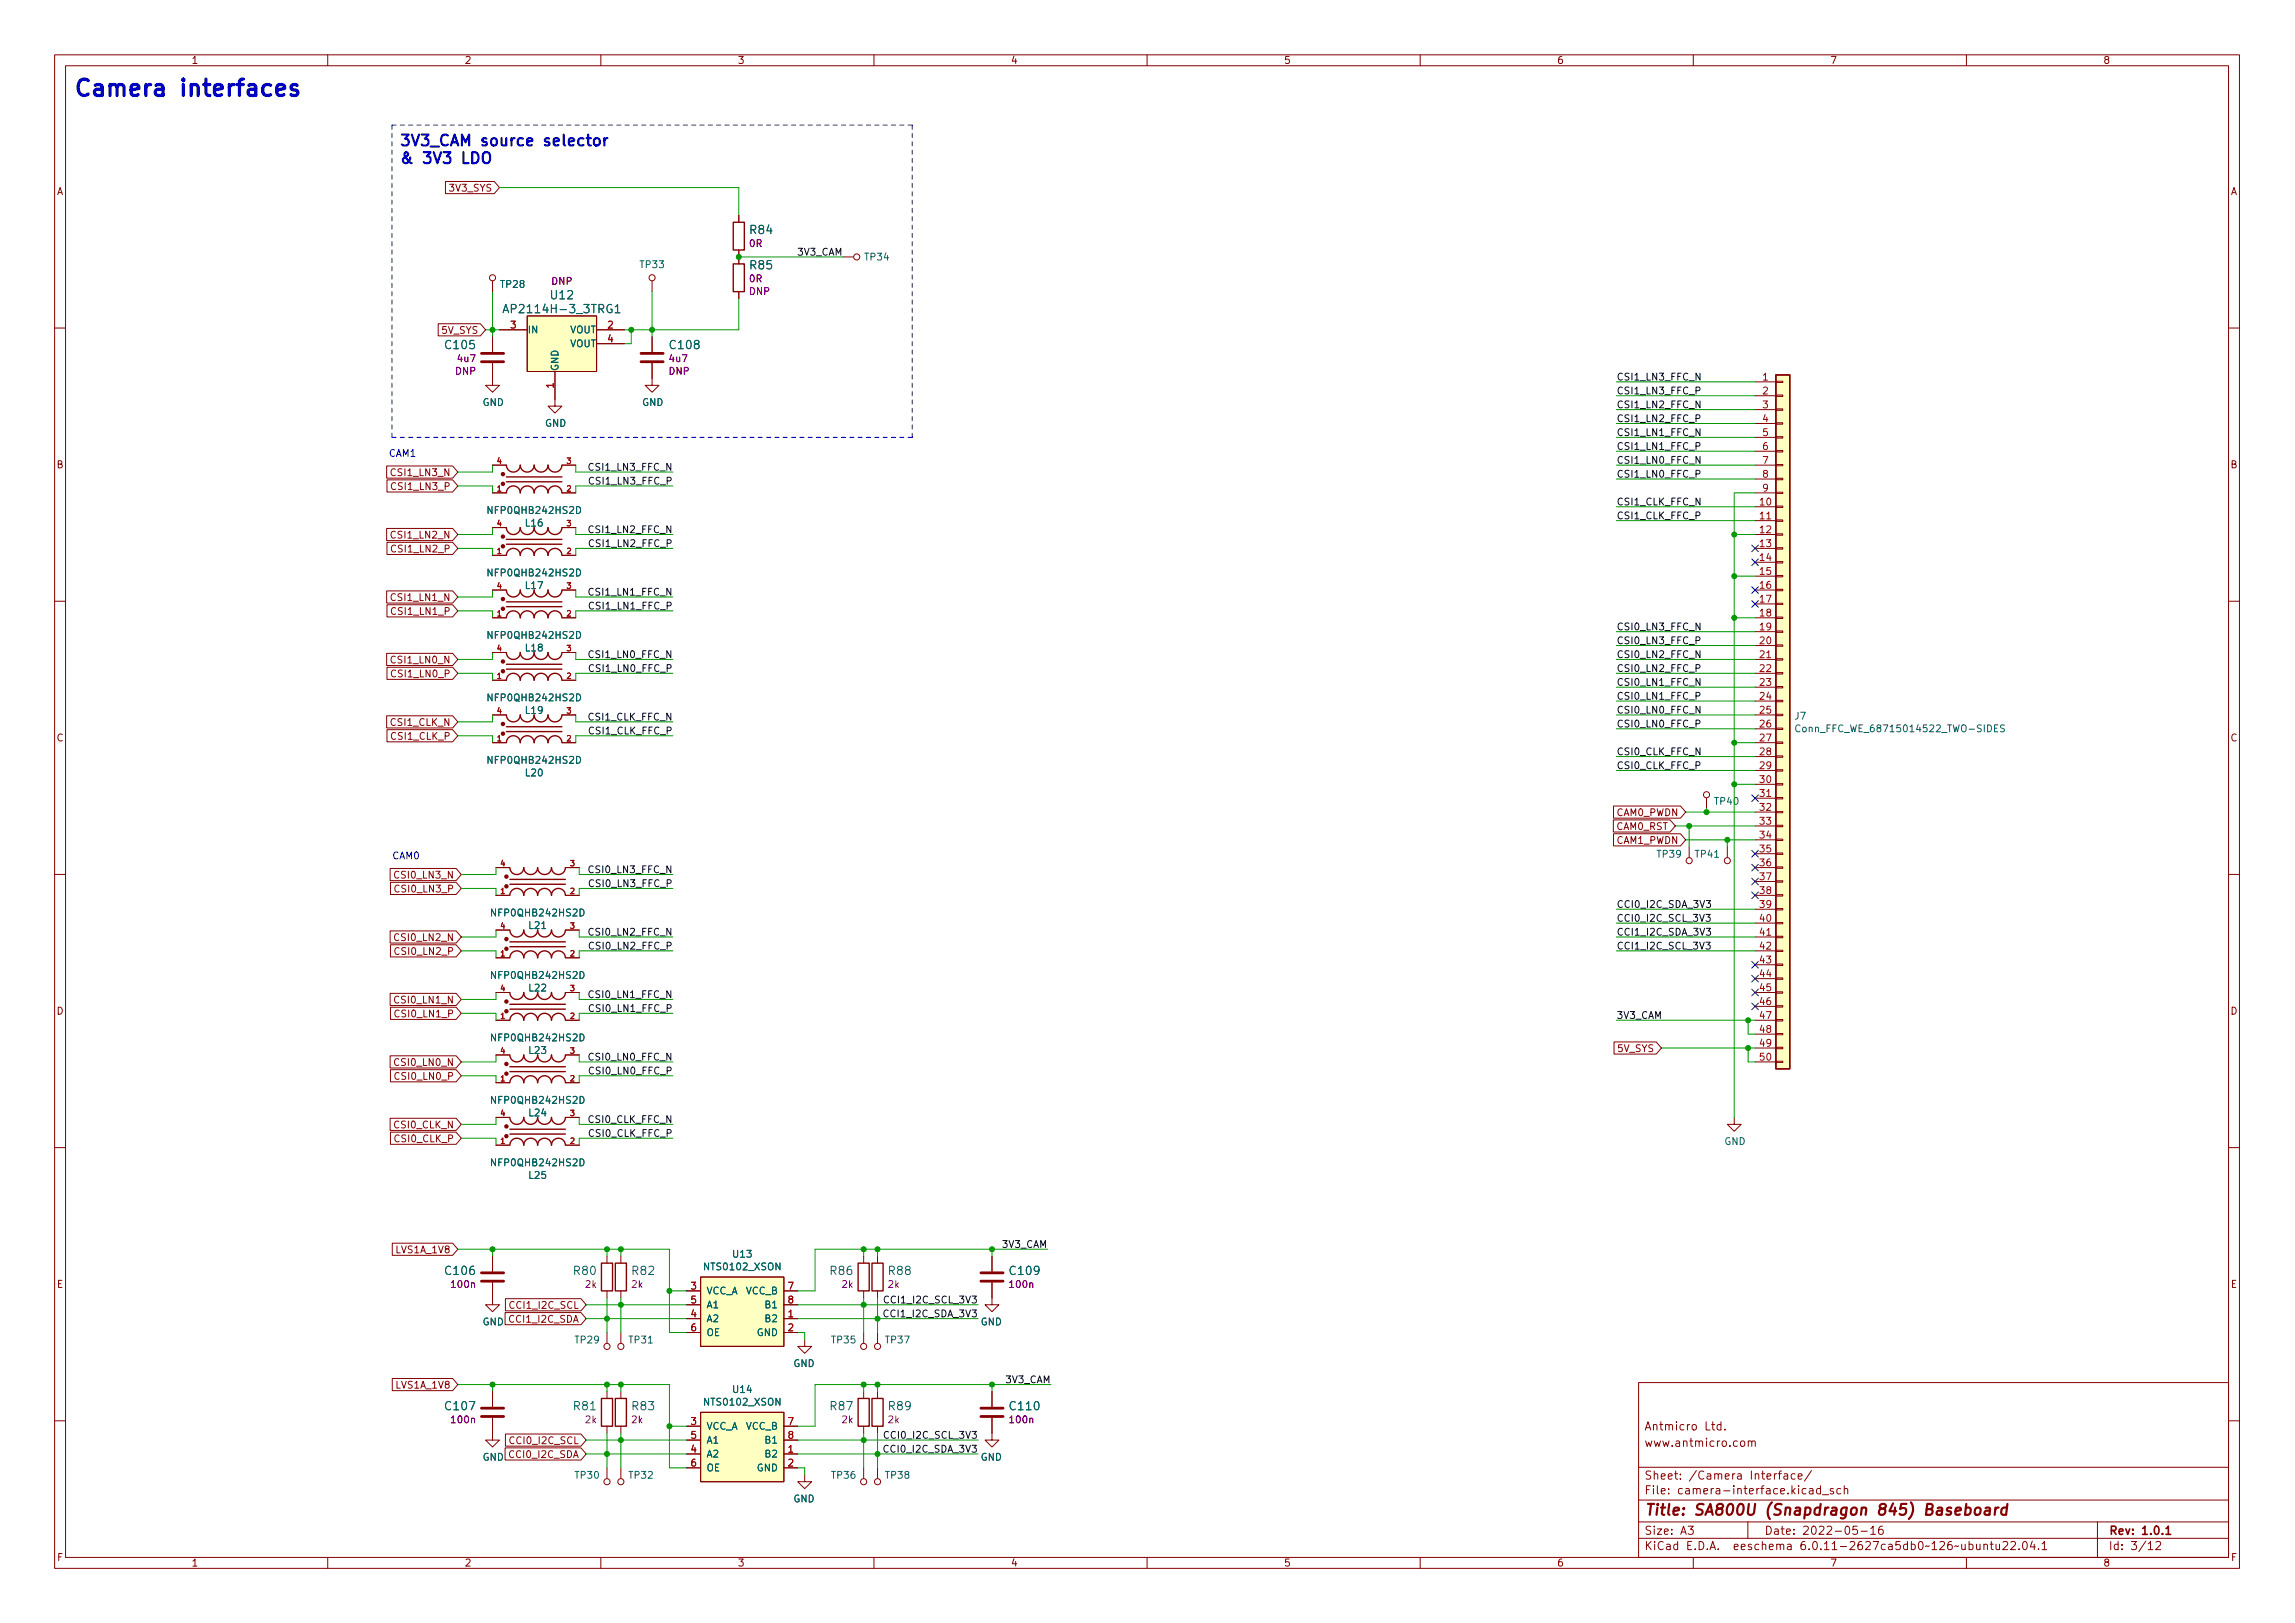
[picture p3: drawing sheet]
<svg xmlns="http://www.w3.org/2000/svg" width="420mm" height="297mm" viewBox="0 0 420 297" stroke-linecap="round" stroke-linejoin="round" font-family="sans-serif">
<defs><g id="words">
<g font-size="4.2" fill="#0000c2">
<text x="13.3" y="17.6">Camera</text>
<text x="33.1" y="17.6">interfaces</text>
</g>
<g font-size="2.8" fill="#0000c2">
<text x="73" y="26.7">3V3_CAM</text>
<text x="73" y="30">&amp;</text>
<text x="77.4" y="30">3V3</text>
<text x="84.9" y="30">LDO</text>
<text x="88" y="26.7">source</text>
<text x="99.9" y="26.7">selector</text>
</g>
<g font-size="2.8" fill="#840000">
<text x="301" y="277.9">Title:</text>
<text x="310.2" y="277.9">SA800U</text>
<text x="323.6" y="277.9">(Snapdragon</text>
<text x="344.5" y="277.9">845)</text>
<text x="353.4" y="277.9">Baseboard</text>
</g>
<g font-size="2.1" fill="#006464">
<text x="137.1" y="43.3">R84</text>
<text x="137.1" y="49.8">R85</text>
<text x="91.9" y="57.8">AP2114H-3_3TRG1</text>
<text x="100.5" y="55.2">U12</text>
<text x="81.2" y="64.4">C105</text>
<text x="122.3" y="64.4">C108</text>
<text x="81.2" y="233.8">C106</text>
<text x="104.8" y="233.8">R80</text>
<text x="115.5" y="233.8">R82</text>
<text x="151.7" y="233.8">R86</text>
<text x="162.4" y="233.8">R88</text>
<text x="184.6" y="233.8">C109</text>
<text x="81.2" y="258.6">C107</text>
<text x="104.8" y="258.6">R81</text>
<text x="115.5" y="258.6">R83</text>
<text x="151.7" y="258.6">R87</text>
<text x="162.4" y="258.6">R89</text>
<text x="184.6" y="258.6">C110</text>
</g>
<g font-size="2.1" fill="#840000">
<text x="301" y="262.2">Antmicro</text>
<text x="312.1" y="262.2">Ltd.</text>
<text x="301" y="265.2">www.antmicro.com</text>
<text x="301" y="273.9">File:</text>
<text x="301" y="271.2">Sheet:</text>
<text x="307.4" y="273.9">camera-interface.kicad_sch</text>
<text x="309.2" y="271.2">/Camera</text>
<text x="320.5" y="271.2">Interface/</text>
<text x="301" y="281.3">Size:</text>
<text x="307.6" y="281.3">A3</text>
<text x="323" y="281.3">Date:</text>
<text x="330" y="281.3">2022-05-16</text>
<text x="386" y="281.3">Rev:</text>
<text x="392.1" y="281.3">1.0.1</text>
<text x="301" y="284.1">KiCad</text>
<text x="308.7" y="284.1">E.D.A.</text>
<text x="317.6" y="284.1">eeschema</text>
<text x="330" y="284.1">6.0.11-2627ca5db0~126~ubuntu22.04.1</text>
<text x="386" y="284.1">Id:</text>
<text x="390.1" y="284.1">3/12</text>
</g>
<g font-size="1.8" fill="#840000">
<text x="35" y="12.1">1</text>
<text x="85" y="12.1">2</text>
<text x="135" y="12.1">3</text>
<text x="185" y="12.1">4</text>
<text x="235" y="12.1">5</text>
<text x="285" y="12.1">6</text>
<text x="335" y="12.1">7</text>
<text x="385" y="12.1">8</text>
<text x="82" y="35.4">3V3_SYS</text>
<text x="10.4" y="36.1">A</text>
<text x="408.4" y="36.1">A</text>
<text x="80.7" y="61.5">5V_SYS</text>
<text x="10.3" y="86.1">B</text>
<text x="71.3" y="87.5">CSI1_LN3_N</text>
<text x="408.3" y="86.1">B</text>
<text x="71.3" y="90">CSI1_LN3_P</text>
<text x="71.3" y="98.9">CSI1_LN2_N</text>
<text x="71.3" y="101.5">CSI1_LN2_P</text>
<text x="71.3" y="110.4">CSI1_LN1_N</text>
<text x="71.3" y="112.9">CSI1_LN1_P</text>
<text x="71.3" y="121.8">CSI1_LN0_N</text>
<text x="71.3" y="124.3">CSI1_LN0_P</text>
<text x="10.3" y="136.1">C</text>
<text x="71.3" y="133.2">CSI1_CLK_N</text>
<text x="71.3" y="135.8">CSI1_CLK_P</text>
<text x="408.3" y="136.1">C</text>
<text x="295.9" y="149.7">CAM0_PWDN</text>
<text x="295.8" y="152.3">CAM0_RST</text>
<text x="295.9" y="154.8">CAM1_PWDN</text>
<text x="71.9" y="161.2">CSI0_LN3_N</text>
<text x="72" y="163.7">CSI0_LN3_P</text>
<text x="71.9" y="172.6">CSI0_LN2_N</text>
<text x="72" y="175.1">CSI0_LN2_P</text>
<text x="71.9" y="184">CSI0_LN1_N</text>
<text x="10.3" y="186.1">D</text>
<text x="72" y="186.6">CSI0_LN1_P</text>
<text x="408.3" y="186.1">D</text>
<text x="71.9" y="195.5">CSI0_LN0_N</text>
<text x="72" y="198">CSI0_LN0_P</text>
<text x="296" y="192.9">5V_SYS</text>
<text x="71.9" y="206.9">CSI0_CLK_N</text>
<text x="72" y="209.4">CSI0_CLK_P</text>
<text x="72.3" y="229.7">LVS1A_1V8</text>
<text x="10.3" y="236.1">E</text>
<text x="93" y="239.9">CCI1_I2C_SCL</text>
<text x="408.3" y="236.1">E</text>
<text x="93" y="242.4">CCI1_I2C_SDA</text>
<text x="72.3" y="254.5">LVS1A_1V8</text>
<text x="93" y="267.2">CCI0_I2C_SDA</text>
<text x="93" y="264.7">CCI0_I2C_SCL</text>
<text x="10.4" y="286.1">F</text>
<text x="35" y="287.1">1</text>
<text x="85" y="287.1">2</text>
<text x="135" y="287.1">3</text>
<text x="185" y="287.1">4</text>
<text x="235" y="287.1">5</text>
<text x="285" y="287.1">6</text>
<text x="335" y="287.1">7</text>
<text x="385" y="287.1">8</text>
<text x="408.4" y="286.1">F</text>
</g>
<g font-size="1.8" fill="#840084">
<text x="137" y="45.6">0R</text>
<text x="100.9" y="52.5">DNP</text>
<text x="137" y="52">0R</text>
<text x="137" y="54.3">DNP</text>
<text x="83.2" y="69">DNP</text>
<text x="83.5" y="66.6">4u7</text>
<text x="122.3" y="66.6">4u7</text>
<text x="122.3" y="69">DNP</text>
<text x="82.3" y="236.1">100n</text>
<text x="107" y="236.1">2k</text>
<text x="115.4" y="236.1">2k</text>
<text x="153.9" y="236.1">2k</text>
<text x="162.4" y="236.1">2k</text>
<text x="184.5" y="236.1">100n</text>
<text x="82.3" y="260.8">100n</text>
<text x="107" y="260.9">2k</text>
<text x="115.4" y="260.9">2k</text>
<text x="153.9" y="260.9">2k</text>
<text x="162.4" y="260.9">2k</text>
<text x="184.5" y="260.8">100n</text>
</g>
<g font-size="1.8" fill="#0f0f0f">
<text x="145.9" y="46.8">3V3_CAM</text>
<text x="295.9" y="69.6">CSI1_LN3_FFC_N</text>
<text x="295.9" y="74.7">CSI1_LN2_FFC_N</text>
<text x="295.9" y="77.2">CSI1_LN2_FFC_P</text>
<text x="295.9" y="72.2">CSI1_LN3_FFC_P</text>
<text x="295.9" y="79.8">CSI1_LN1_FFC_N</text>
<text x="295.9" y="82.3">CSI1_LN1_FFC_P</text>
<text x="107.5" y="86.1">CSI1_LN3_FFC_N</text>
<text x="107.6" y="88.7">CSI1_LN3_FFC_P</text>
<text x="295.9" y="87.4">CSI1_LN0_FFC_P</text>
<text x="295.9" y="84.9">CSI1_LN0_FFC_N</text>
<text x="295.9" y="92.5">CSI1_CLK_FFC_N</text>
<text x="295.9" y="95">CSI1_CLK_FFC_P</text>
<text x="107.5" y="97.6">CSI1_LN2_FFC_N</text>
<text x="107.6" y="100.1">CSI1_LN2_FFC_P</text>
<text x="107.5" y="109">CSI1_LN1_FFC_N</text>
<text x="107.6" y="111.5">CSI1_LN1_FFC_P</text>
<text x="295.9" y="115.3">CSI0_LN3_FFC_N</text>
<text x="295.9" y="117.9">CSI0_LN3_FFC_P</text>
<text x="107.5" y="120.4">CSI1_LN0_FFC_N</text>
<text x="107.6" y="123">CSI1_LN0_FFC_P</text>
<text x="295.9" y="120.4">CSI0_LN2_FFC_N</text>
<text x="295.9" y="123">CSI0_LN2_FFC_P</text>
<text x="295.9" y="125.5">CSI0_LN1_FFC_N</text>
<text x="107.5" y="131.9">CSI1_CLK_FFC_N</text>
<text x="295.9" y="130.6">CSI0_LN0_FFC_N</text>
<text x="295.9" y="128">CSI0_LN1_FFC_P</text>
<text x="107.6" y="134.4">CSI1_CLK_FFC_P</text>
<text x="295.9" y="133.1">CSI0_LN0_FFC_P</text>
<text x="295.9" y="138.2">CSI0_CLK_FFC_N</text>
<text x="295.9" y="140.7">CSI0_CLK_FFC_P</text>
<text x="107.5" y="159.8">CSI0_LN3_FFC_N</text>
<text x="107.6" y="162.3">CSI0_LN3_FFC_P</text>
<text x="295.9" y="166.1">CCI0_I2C_SDA_3V3</text>
<text x="107.5" y="171.2">CSI0_LN2_FFC_N</text>
<text x="107.6" y="173.8">CSI0_LN2_FFC_P</text>
<text x="295.9" y="171.2">CCI1_I2C_SDA_3V3</text>
<text x="295.9" y="168.7">CCI0_I2C_SCL_3V3</text>
<text x="295.9" y="173.8">CCI1_I2C_SCL_3V3</text>
<text x="107.5" y="182.7">CSI0_LN1_FFC_N</text>
<text x="107.6" y="185.2">CSI0_LN1_FFC_P</text>
<text x="295.9" y="186.5">3V3_CAM</text>
<text x="107.5" y="194.1">CSI0_LN0_FFC_N</text>
<text x="107.6" y="196.6">CSI0_LN0_FFC_P</text>
<text x="107.5" y="205.5">CSI0_CLK_FFC_N</text>
<text x="107.6" y="208.1">CSI0_CLK_FFC_P</text>
<text x="183.3" y="228.4">3V3_CAM</text>
<text x="161.6" y="238.5">CCI1_I2C_SCL_3V3</text>
<text x="161.5" y="241.1">CCI1_I2C_SDA_3V3</text>
<text x="184" y="253.1">3V3_CAM</text>
<text x="161.6" y="263.3">CCI0_I2C_SCL_3V3</text>
<text x="161.5" y="265.8">CCI0_I2C_SDA_3V3</text>
</g>
<g font-size="1.8" fill="#006464">
<text x="91.4" y="53.1">TP28</text>
<text x="117" y="49.4">TP33</text>
<text x="158.1" y="48">TP34</text>
<text x="96.5" y="61.4">IN</text>
<text x="104.3" y="61.4">VOUT</text>
<text x="104.3" y="63.9">VOUT</text>
<text x="102.6" y="68" transform="rotate(-90 102.6 68)">GND</text>
<text x="88.3" y="74.7">GND</text>
<text x="117.5" y="74.7">GND</text>
<text x="99.7" y="78.5">GND</text>
<text x="89" y="94.4">NFP0QHB242HS2D</text>
<text x="96" y="96.7">L16</text>
<text x="89" y="105.9">NFP0QHB242HS2D</text>
<text x="96" y="108.2">L17</text>
<text x="89" y="117.3">NFP0QHB242HS2D</text>
<text x="96" y="119.6">L18</text>
<text x="89" y="128.7">NFP0QHB242HS2D</text>
<text x="96" y="131">L19</text>
<text x="328.4" y="132.1">J7</text>
<text x="328.4" y="134.4">Conn_FFC_WE_68715014522_TWO-SIDES</text>
<text x="89" y="140.1">NFP0QHB242HS2D</text>
<text x="96" y="142.5">L20</text>
<text x="313.7" y="147.7">TP40</text>
<text x="303.2" y="157.3">TP39</text>
<text x="310.1" y="157.3">TP41</text>
<text x="89.6" y="168.1">NFP0QHB242HS2D</text>
<text x="96.6" y="170.4">L21</text>
<text x="89.6" y="179.5">NFP0QHB242HS2D</text>
<text x="96.6" y="181.8">L22</text>
<text x="89.6" y="190.9">NFP0QHB242HS2D</text>
<text x="96.6" y="193.3">L23</text>
<text x="89.6" y="202.4">NFP0QHB242HS2D</text>
<text x="96.6" y="204.7">L24</text>
<text x="315.6" y="209.9">GND</text>
<text x="89.6" y="213.8">NFP0QHB242HS2D</text>
<text x="96.6" y="216.1">L25</text>
<text x="128.6" y="232.9">NTS0102_XSON</text>
<text x="133.9" y="230.5">U13</text>
<text x="129.3" y="237.3">VCC_A</text>
<text x="129.3" y="239.8">A1</text>
<text x="136.5" y="237.3">VCC_B</text>
<text x="139.9" y="239.8">B1</text>
<text x="88.3" y="242.9">GND</text>
<text x="129.3" y="242.4">A2</text>
<text x="129.3" y="244.9">OE</text>
<text x="138.5" y="244.9">GND</text>
<text x="139.9" y="242.4">B2</text>
<text x="179.5" y="242.9">GND</text>
<text x="105.1" y="246.2">TP29</text>
<text x="114.9" y="246.2">TP31</text>
<text x="145.2" y="250.6">GND</text>
<text x="152" y="246.2">TP35</text>
<text x="161.9" y="246.2">TP37</text>
<text x="128.6" y="257.6">NTS0102_XSON</text>
<text x="133.9" y="255.3">U14</text>
<text x="129.3" y="262">VCC_A</text>
<text x="136.5" y="262">VCC_B</text>
<text x="88.3" y="267.7">GND</text>
<text x="129.3" y="267.1">A2</text>
<text x="129.3" y="264.6">A1</text>
<text x="129.3" y="269.7">OE</text>
<text x="138.5" y="269.7">GND</text>
<text x="139.9" y="267.1">B2</text>
<text x="139.9" y="264.6">B1</text>
<text x="179.5" y="267.7">GND</text>
<text x="105.1" y="271">TP30</text>
<text x="114.9" y="271">TP32</text>
<text x="145.2" y="275.3">GND</text>
<text x="152" y="271">TP36</text>
<text x="161.9" y="271">TP38</text>
</g>
<g font-size="1.8" fill="#a90000">
<text x="93.3" y="60.1">3</text>
<text x="111.1" y="60.1">2</text>
<text x="111.1" y="62.6">4</text>
<text x="101.3" y="71.2" transform="rotate(-90 101.3 71.2)">1</text>
<text x="322.5" y="69.6">1</text>
<text x="322.5" y="72.2">2</text>
<text x="322.5" y="74.7">3</text>
<text x="322.5" y="77.3">4</text>
<text x="322.5" y="79.8">5</text>
<text x="322.5" y="82.3">6</text>
<text x="322.5" y="84.9">7</text>
<text x="322.5" y="87.4">8</text>
<text x="322.5" y="90">9</text>
<text x="321.9" y="92.5">10</text>
<text x="321.9" y="95">11</text>
<text x="321.9" y="97.6">12</text>
<text x="321.9" y="100.1">13</text>
<text x="321.9" y="102.7">14</text>
<text x="321.9" y="105.2">15</text>
<text x="321.9" y="107.7">16</text>
<text x="321.9" y="110.3">17</text>
<text x="321.9" y="112.8">18</text>
<text x="321.9" y="115.4">19</text>
<text x="321.9" y="117.9">20</text>
<text x="321.9" y="120.4">21</text>
<text x="321.9" y="123">22</text>
<text x="321.9" y="125.5">23</text>
<text x="321.9" y="128.1">24</text>
<text x="321.9" y="130.6">25</text>
<text x="321.9" y="133.1">26</text>
<text x="321.9" y="135.7">27</text>
<text x="321.9" y="138.2">28</text>
<text x="321.9" y="140.8">29</text>
<text x="321.9" y="143.3">30</text>
<text x="321.9" y="145.8">31</text>
<text x="321.9" y="148.4">32</text>
<text x="321.9" y="150.9">33</text>
<text x="321.9" y="153.5">34</text>
<text x="321.9" y="156">35</text>
<text x="321.9" y="158.5">36</text>
<text x="321.9" y="161.1">37</text>
<text x="321.9" y="163.6">38</text>
<text x="321.9" y="166.2">39</text>
<text x="321.9" y="168.7">40</text>
<text x="321.9" y="171.2">41</text>
<text x="321.9" y="173.8">42</text>
<text x="321.9" y="176.3">43</text>
<text x="321.9" y="178.9">44</text>
<text x="321.9" y="181.4">45</text>
<text x="321.9" y="183.9">46</text>
<text x="321.9" y="186.5">47</text>
<text x="321.9" y="189">48</text>
<text x="321.9" y="191.6">49</text>
<text x="321.9" y="194.1">50</text>
<text x="126.3" y="236">3</text>
<text x="126.3" y="238.5">5</text>
<text x="144.1" y="236">7</text>
<text x="144.1" y="238.5">8</text>
<text x="126.3" y="241.1">4</text>
<text x="126.3" y="243.6">6</text>
<text x="144.1" y="241.1">1</text>
<text x="144.1" y="243.6">2</text>
<text x="126.3" y="260.8">3</text>
<text x="126.3" y="263.3">5</text>
<text x="144.1" y="260.8">7</text>
<text x="144.1" y="263.3">8</text>
<text x="126.3" y="265.8">4</text>
<text x="126.3" y="268.4">6</text>
<text x="144.1" y="265.8">1</text>
<text x="144.1" y="268.4">2</text>
</g>
<g font-size="1.8" fill="#0000c2">
<text x="71.1" y="83.6">CAM1</text>
<text x="71.8" y="157.3">CAM0</text>
</g>
<g font-size="1.4" fill="#a90000">
<text x="90.9" y="90">1</text>
<text x="90.9" y="84.9">4</text>
<text x="103.6" y="90">2</text>
<text x="103.6" y="84.9">3</text>
<text x="90.9" y="101.4">1</text>
<text x="90.9" y="96.3">4</text>
<text x="103.6" y="101.4">2</text>
<text x="103.6" y="96.3">3</text>
<text x="90.9" y="107.7">4</text>
<text x="103.6" y="107.7">3</text>
<text x="90.9" y="112.8">1</text>
<text x="103.6" y="112.8">2</text>
<text x="90.9" y="119.2">4</text>
<text x="103.6" y="119.2">3</text>
<text x="90.9" y="124.2">1</text>
<text x="103.6" y="124.2">2</text>
<text x="90.9" y="130.6">4</text>
<text x="103.6" y="130.6">3</text>
<text x="90.9" y="135.7">1</text>
<text x="103.6" y="135.7">2</text>
<text x="91.5" y="158.5">4</text>
<text x="104.2" y="158.5">3</text>
<text x="91.5" y="163.6">1</text>
<text x="104.2" y="163.6">2</text>
<text x="91.5" y="170">4</text>
<text x="104.2" y="170">3</text>
<text x="91.5" y="175">1</text>
<text x="104.2" y="175">2</text>
<text x="91.5" y="181.4">4</text>
<text x="104.2" y="181.4">3</text>
<text x="91.5" y="186.5">1</text>
<text x="104.2" y="186.5">2</text>
<text x="91.5" y="197.9">1</text>
<text x="91.5" y="192.8">4</text>
<text x="104.2" y="197.9">2</text>
<text x="104.2" y="192.8">3</text>
<text x="91.5" y="209.3">1</text>
<text x="91.5" y="204.3">4</text>
<text x="104.2" y="209.3">2</text>
<text x="104.2" y="204.3">3</text>
</g>
</g></defs>
<g fill="none" stroke="#840000" stroke-width=".18">
<path d="M10 10h400v277h-400zM12 12h396v273h-396zM60 10v2M110 10v2M160 10v2M210 10v2M260 10v2M310 10v2M360 10v2M81.6 33.2h8.9l.9 1.1-.9 1.1h-8.9zM135.3 39.4v1.3M80.2 59.3h7.7l1 1.1-1 1.1h-7.7z"/>
<path d="M90.2 51.5v1.9M96.5 57.8h12.7v10.2h-12.7zM119.4 51.5v1.9M135.3 45.8v2.5M135.3 53.4v1.2M154.3 47h1.9M10 60h2M90.2 66.5v4h1.2l-1.2 1.3-1.3-1.3h1.3M90.2 61.6v2.8M91.4 60.4h5.1M101.6 68v6.3h1.3l-1.3 1.3-1.3-1.3h1.3M109.2 60.4h5.1"/>
<path d="M109.2 62.9h5.1M119.4 66.5v4h1.2l-1.2 1.3-1.3-1.3h1.3M119.4 61.6v2.8M321.3 69.9h3.8M321.3 72.4h3.8M321.3 75h3.8M321.3 77.5h3.8M325.1 79.9h1.3v.3h-1.3zM325.1 77.4h1.3v.2h-1.3zM325.1 74.8h1.3v.3h-1.3zM325.1 72.3h1.3v.3h-1.3zM325.1 69.8h1.3v.2h-1.3z"/>
<path d="M408 60h2M70.8 96.7h12.1l.9 1.1-.9 1.1h-12.1zM70.8 85.3h12.1l.9 1.1-.9 1.1h-12.1zM70.8 99.3h12.1l.9 1.1-.9 1.1h-12.1zM70.8 87.8h12.1l.9 1.1-.9 1.1h-12.1zM81.5 89l.6-.1 .1-.1v-.3l-.7-.2v1.3M90.2 96.6h2.5M90.2 90.2h2.5M90.2 85.1h2.5M102.9 96.6h2.5M102.9 90.2h2.5M102.9 85.1h2.5"/>
<path d="M321.3 90.2h3.8M321.3 85.1h3.8M321.3 92.7h3.8M321.3 95.3h3.8M321.3 97.8h3.8M321.3 80h3.8M321.3 82.6h3.8M321.3 87.7h3.8M325.1 97.7h1.3v.3h-1.3zM325.1 95.2h1.3v.2h-1.3zM325.1 92.6h1.3v.3h-1.3zM325.1 90.1h1.3v.2h-1.3z"/>
<path d="M325.1 87.5h1.3v.3h-1.3zM325.1 85h1.3v.3h-1.3zM325.1 82.5h1.3v.2h-1.3zM10 110h2M70.8 119.6h12.1l.9 1.1-.9 1.1h-12.1zM70.8 108.1h12.1l.9 1.2-.9 1.1h-12.1zM70.8 110.7h12.1l.9 1.1-.9 1.1h-12.1zM81.5 100.4h.6l.1-.2v-.3l-.7-.1v1.2M81.5 111.9l.6-.1 .1-.2v-.3l-.7-.1v1.3M90.2 101.6h2.5M90.2 113.1h2.5M90.2 108h2.5"/>
<path d="M90.2 119.4h2.5M102.9 101.6h2.5M102.9 113.1h2.5M102.9 108h2.5M102.9 119.4h2.5M321.3 113.1h3.8M321.3 108h3.8M321.3 100.4h3.8M321.3 102.9h3.8M321.3 105.4h3.8M321.3 110.5h3.8M321.3 115.6h3.8"/>
<path d="M321.3 118.1h3.8M325.1 118h1.3v.3h-1.3zM325.1 115.5h1.3v.2h-1.3zM325.1 112.9h1.3v.3h-1.3zM325.1 110.4h1.3v.3h-1.3zM325.1 107.9h1.3v.2h-1.3zM325.1 105.3h1.3v.3h-1.3zM325.1 102.8h1.3v.2h-1.3zM325.1 100.2h1.3v.3h-1.3zM408 110h2M70.8 131h12.1l.9 1.1-.9 1.1h-12.1zM70.8 122.1h12.1l.9 1.1-.9 1.1h-12.1z"/>
<path d="M70.8 133.5h12.1l.9 1.2-.9 1.1h-12.1zM81.5 123.3l.6-.1 .1-.2v-.3l-.7-.1v1.3M90.2 135.9h2.5M90.2 130.8h2.5M90.2 124.5h2.5M102.9 135.9h2.5M102.9 130.8h2.5M102.9 124.5h2.5M321.3 135.9h3.8M321.3 130.8h3.8M321.3 120.7h3.8M321.3 123.2h3.8"/>
<path d="M321.3 125.8h3.8M321.3 128.3h3.8M321.3 133.4h3.8M321.3 138.5h3.8M325.1 138.3h1.3v.3h-1.3zM325.1 135.8h1.3v.3h-1.3zM325.1 133.3h1.3v.2h-1.3zM325.1 130.7h1.3v.3h-1.3zM325.1 128.2h1.3v.2h-1.3zM325.1 125.6h1.3v.3h-1.3zM325.1 123.1h1.3v.3h-1.3zM325.1 120.6h1.3v.2h-1.3z"/>
<path d="M71.4 158.9h12.1l1 1.2-1 1.1h-12.1zM90.8 158.8h2.5M103.6 158.8h2.4M295.4 150.1h10.4l.9 1.1-.9 1.1h-10.4zM295.4 147.5h12.3l.9 1.1-.9 1.1h-12.3zM295.4 152.6h12.3l.9 1.1-.9 1.1h-12.3zM309.2 155v1.9M312.4 146.1v1.9M316.2 155v1.9M321.3 158.8h3.8M321.3 141h3.8M321.3 143.5h3.8"/>
<path d="M321.3 146.1h3.8M321.3 148.6h3.8M321.3 151.2h3.8M321.3 153.7h3.8M321.3 156.2h3.8M325.1 158.7h1.3v.2h-1.3zM325.1 156.1h1.3v.3h-1.3zM325.1 153.6h1.3v.2h-1.3zM325.1 151h1.3v.3h-1.3zM325.1 148.5h1.3v.3h-1.3zM325.1 146h1.3v.2h-1.3zM325.1 143.4h1.3v.3h-1.3z"/>
<path d="M325.1 140.9h1.3v.2h-1.3zM10 160h2M71.4 170.4h12.1l1 1.1-1 1.1h-12.1zM71.5 161.5h12l1 1.1-1 1.1h-12zM71.5 172.9h12l1 1.1-1 1.1h-12zM82.1 162.7l.6-.1 .2-.2-.1-.3-.7-.1v1.3M82.1 174.1l.6-.1 .2-.2-.1-.3-.7-.1v1.3M90.8 175.3h2.5M90.8 170.2h2.5M90.8 163.9h2.5M103.6 175.3h2.4M103.6 170.2h2.4"/>
<path d="M103.6 163.9h2.4M321.3 163.9h3.8M321.3 161.3h3.8M321.3 166.4h3.8M321.3 168.9h3.8M321.3 171.5h3.8M321.3 174h3.8M321.3 176.6h3.8M321.3 179.1h3.8M325.1 179h1.3v.2h-1.3zM325.1 176.4h1.3v.3h-1.3zM325.1 173.9h1.3v.3h-1.3z"/>
<path d="M325.1 171.4h1.3v.2h-1.3zM325.1 168.8h1.3v.3h-1.3zM325.1 166.3h1.3v.2h-1.3zM325.1 163.7h1.3v.3h-1.3zM325.1 161.2h1.3v.3h-1.3zM408 160h2M71.4 181.8h12.1l1 1.1-1 1.1h-12.1zM71.4 193.2h12.1l1 1.1-1 1.2h-12.1zM71.5 195.8h12l1 1.1-1 1.1h-12zM71.5 184.3h12l1 1.2-1 1.1h-12zM82.1 196.9h.6l.2-.2-.1-.3-.7-.1v1.3M82.1 185.5h.6l.2-.2-.1-.3-.7-.1v1.2"/>
<path d="M90.8 186.7h2.5M90.8 181.6h2.5M90.8 198.2h2.5M90.8 193.1h2.5M103.6 186.7h2.4M103.6 181.6h2.4M103.6 198.2h2.4M103.6 193.1h2.4M295.5 190.7h7.7l1 1.1-1 1.1h-7.7zM321.3 186.7h3.8M321.3 181.6h3.8M321.3 184.2h3.8"/>
<path d="M321.3 189.3h3.8M321.3 191.8h3.8M321.3 194.3h3.8M325.1 194.2h1.3v.3h-1.3zM325.1 191.7h1.3v.2h-1.3zM325.1 189.1h1.3v.3h-1.3zM325.1 186.6h1.3v.3h-1.3zM325.1 184.1h1.3v.2h-1.3zM325.1 181.5h1.3v.3h-1.3zM10 210h2M71.4 204.7h12.1l1 1.1-1 1.1h-12.1zM71.5 207.2h12l1 1.1-1 1.1h-12z"/>
<path d="M90.8 209.6h2.5M90.8 204.5h2.5M103.6 209.6h2.4M103.6 204.5h2.4M317.5 204.5v1.3h1.3l-1.3 1.2-1.3-1.2h1.3M408 210h2M71.8 227.5h11.1l.9 1.1-.9 1.1h-11.1zM90.2 234.7v4.1h1.2l-1.2 1.3-1.3-1.3h1.3M90.2 229.9v2.8M92.5 237.7h13.9l.9 1.1-.9 1.1h-13.9zM105.2 238.2v1.3h.6M111.1 229.9v1.3"/>
<path d="M111.1 236.3v1.2M113.7 229.9v1.3M113.7 236.3v1.2M125.7 236.3h2.6M125.7 238.8h2.6M128.3 233.7h15.2v12.7h-15.2zM143.5 236.3h2.5M143.5 238.8h2.5M158.1 229.9v1.3M158.1 236.3v1.2M160.7 229.9v1.3M160.7 236.3v1.2"/>
<path d="M181.6 234.7v4.1h-1.3l1.3 1.3 1.3-1.3h-1.3M181.6 229.9v2.8M71.8 252.3h11.1l.9 1.1-.9 1.1h-11.1zM90.2 259.5v4.1h1.2l-1.2 1.2-1.3-1.2h1.3M90.2 254.7v2.8M92.5 240.2h13.9l.9 1.1-.9 1.1h-13.9zM111.1 243.9v1.9M111.1 254.7v1.2M113.7 243.9v1.9M113.7 254.7v1.2M125.7 241.3h2.6M125.7 243.9h2.6"/>
<path d="M128.3 258.5h15.2v12.7h-15.2zM143.5 241.3h2.5M143.5 243.9h2.5M147.3 245.1v1.3h-1.3l1.3 1.3 1.3-1.3h-1.3M158.1 243.9v1.9M158.1 254.7v1.2M160.7 243.9v1.9M160.7 254.7v1.2M181.6 259.5v4.1h-1.3l1.3 1.2 1.3-1.2h-1.3M181.6 254.7v2.8M300 253h108v32h-108zM10 260h2"/>
<path d="M92.5 265h13.9l.9 1.1-.9 1.1h-13.9zM92.5 262.5h13.9l.9 1.1-.9 1.1h-13.9zM105.2 263v1.2h.6M111.1 261v1.3M111.1 268.6v1.9M113.7 261v1.3M113.7 268.6v1.9M125.7 266.1h2.6M125.7 268.6h2.6M125.7 261h2.6M125.7 263.6h2.6M143.5 266.1h2.5"/>
<path d="M143.5 268.6h2.5M143.5 261h2.5M143.5 263.6h2.5M147.3 269.9v1.3h-1.3l1.3 1.3 1.3-1.3h-1.3M158.1 261v1.3M158.1 268.6v1.9M160.7 261v1.3M160.7 268.6v1.9M300 278.5h108M300 274.5h108M300 268.5h108M305.5 273.3v.1"/>
<path d="M305.5 272.5v.1M307.6 270.6v.1M307.6 269.8v.1M309.9 260.8l.4-.1 .3 .3v.4l-.3 .3-.4-.1-.1-.2v-.4zM318.1 269.8h.6l.1 .9M318.8 270.1h-.5a.29 .29 0 0 0-.2 .3 .29 .29 0 0 0 .2 .3l.5-.1M318.8 263.8l.3-.1 .3 .3v.4l-.3 .3-.3-.1-.2-.2v-.4zM320 278.5v3M320.1 263.9l.2-.2 .3 .1 .1 .9M320.1 263.7v1M320.7 263.9l.2-.2 .4 .1 .1 .9M331.6 269.1l-1.3 2"/>
<path d="M333.6 273.6h1.2M335.6 272.5l-.3-.1-.2 .2v.2l.5 .2v.3h-.5M337 272.5l-.4-.1-.3 .3v.4l.1 .2h.6M337.6 272.6l.3-.2 .3 .1 .1 .9M337.6 271.9v1.5M342.5 279.7l.4-.4v1.5M344.6 279.3a.6 .6 0 0 0-.7 .7v.5l.2 .2 .4 .1 .2-.1 .1-.5-.2-.2-.4-.1-.3 .3M384 278.5v6.5M408 260h2M60 285v2M110 285v2M160 285v2"/>
<path d="M210 285v2M260 285v2M300 281.5h108M310 285v2M327.3 282.7h.6v.9M327.9 283h-.5a.29 .29 0 0 0-.2 .3 .29 .29 0 0 0 .2 .3l.5-.1M340.7 280.2h1.2M342.5 280.8h.9M360 285v2M366.7 282.3l.6-.2 .2 .2 .1 .2-1 1.1h1M368.1 282.3l.6-.2 .2 .2 .1 .2-.9 1.1h.9M369.6 283.5v.1"/>
<path d="M370.5 282.2l.1-.1a.8 .8 0 0 1 .6 .8 .8 .8 0 0 1-.6 .7 .99 .99 0 0 1-.1-1.4zM372.1 282l-.4 1.1h.9M372.4 282.6v1M373.2 283.5v.1M373.8 282.5l.5-.4v1.5M373.8 283.6h.9M394.7 282.3l.6-.2 .2 .2 .1 .2-1 1.1h1"/>
<circle cx="90.2" cy="50.8" r=".56"/>
<circle cx="119.4" cy="50.8" r=".56"/>
<circle cx="156.8" cy="47" r=".56"/>
<circle cx="309.2" cy="157.5" r=".56"/>
<circle cx="312.4" cy="145.5" r=".56"/>
<circle cx="316.2" cy="157.5" r=".56"/>
<circle cx="111.1" cy="246.4" r=".56"/>
<circle cx="113.7" cy="246.4" r=".56"/>
<circle cx="158.1" cy="246.4" r=".56"/>
<circle cx="160.7" cy="246.4" r=".56"/>
<circle cx="111.1" cy="271.2" r=".56"/>
<circle cx="113.7" cy="271.2" r=".56"/>
<circle cx="158.1" cy="271.2" r=".56"/>
<circle cx="160.7" cy="271.2" r=".56"/>
</g>
<path d="M396.5 280.8h.9" fill="none" stroke="#840000" stroke-width=".3"/>
<path d="M352.7 276.2l.9-.1a.46 .46 0 0 0 .2-.5 .46 .46 0 0 0-.3-.4h-.7l-.2 2h.8a.53 .53 0 0 0 .4-.5 .53 .53 0 0 0-.4-.5" fill="none" stroke="#840000" stroke-width=".4"/>
<g fill="none" stroke="#840000" stroke-width=".41">
<circle cx="92.1" cy="98.2" r=".2"/>
<circle cx="92.1" cy="86.8" r=".2"/>
<circle cx="92.1" cy="100" r=".2"/>
<circle cx="92.1" cy="88.6" r=".2"/>
<circle cx="92.1" cy="109.6" r=".2"/>
<circle cx="92.1" cy="111.4" r=".2"/>
<circle cx="92.1" cy="132.5" r=".2"/>
<circle cx="92.1" cy="121.1" r=".2"/>
<circle cx="92.1" cy="134.3" r=".2"/>
<circle cx="92.1" cy="122.8" r=".2"/>
<circle cx="92.7" cy="162.2" r=".2"/>
<circle cx="92.7" cy="173.6" r=".2"/>
<circle cx="92.7" cy="171.9" r=".2"/>
<circle cx="92.7" cy="160.4" r=".2"/>
<circle cx="92.7" cy="185.1" r=".2"/>
<circle cx="92.7" cy="196.5" r=".2"/>
<circle cx="92.7" cy="183.3" r=".2"/>
<circle cx="92.7" cy="194.7" r=".2"/>
<circle cx="92.7" cy="207.9" r=".2"/>
<circle cx="92.7" cy="206.2" r=".2"/>
</g>
<g fill="none" stroke="#840000" stroke-width=".25">
<path d="M134.2 40.7h2.1v5.1h-2.1zM134.2 48.3h2.1v5.1h-2.1zM325.1 68.6h2.6v127h-2.6zM92.7 96.6a1.27 1.27 0 0 0 1.3 1.2 1.27 1.27 0 0 0 1.2-1.2 1.27 1.27 0 0 0 1.3 1.2 1.27 1.27 0 0 0 1.3-1.2 1.27 1.27 0 0 0 1.3 1.2 1.27 1.27 0 0 0 1.2-1.2 1.27 1.27 0 0 0 1.3 1.2 1.27 1.27 0 0 0 1.3-1.2M92.7 90.2a1.27 1.27 0 0 1 1.3-1.3 1.27 1.27 0 0 1 1.2 1.3 1.27 1.27 0 0 1 1.3-1.3 1.27 1.27 0 0 1 1.3 1.3 1.27 1.27 0 0 1 1.3-1.3 1.27 1.27 0 0 1 1.2 1.3 1.27 1.27 0 0 1 1.3-1.3 1.27 1.27 0 0 1 1.3 1.3M92.7 85.1a1.27 1.27 0 0 0 1.3 1.3 1.27 1.27 0 0 0 1.2-1.3 1.27 1.27 0 0 0 1.3 1.3 1.27 1.27 0 0 0 1.3-1.3 1.27 1.27 0 0 0 1.3 1.3 1.27 1.27 0 0 0 1.2-1.3 1.27 1.27 0 0 0 1.3 1.3 1.27 1.27 0 0 0 1.3-1.3M92.7 98.7h10.2M92.7 99.6h10.2M92.7 87.3h10.2M92.7 88.2h10.2M92.7 101.6a1.27 1.27 0 0 1 1.3-1.2 1.27 1.27 0 0 1 1.2 1.2 1.27 1.27 0 0 1 1.3-1.2 1.27 1.27 0 0 1 1.3 1.2 1.27 1.27 0 0 1 1.3-1.2 1.27 1.27 0 0 1 1.2 1.2 1.27 1.27 0 0 1 1.3-1.2 1.27 1.27 0 0 1 1.3 1.2M92.7 113.1a1.27 1.27 0 0 1 1.3-1.3 1.27 1.27 0 0 1 1.2 1.3 1.27 1.27 0 0 1 1.3-1.3 1.27 1.27 0 0 1 1.3 1.3 1.27 1.27 0 0 1 1.3-1.3 1.27 1.27 0 0 1 1.2 1.3 1.27 1.27 0 0 1 1.3-1.3 1.27 1.27 0 0 1 1.3 1.3"/>
<path d="M92.7 108a1.27 1.27 0 0 0 1.3 1.3 1.27 1.27 0 0 0 1.2-1.3 1.27 1.27 0 0 0 1.3 1.3 1.27 1.27 0 0 0 1.3-1.3 1.27 1.27 0 0 0 1.3 1.3 1.27 1.27 0 0 0 1.2-1.3 1.27 1.27 0 0 0 1.3 1.3 1.27 1.27 0 0 0 1.3-1.3M92.7 119.4a1.27 1.27 0 0 0 1.3 1.3 1.27 1.27 0 0 0 1.2-1.3 1.27 1.27 0 0 0 1.3 1.3 1.27 1.27 0 0 0 1.3-1.3 1.27 1.27 0 0 0 1.3 1.3 1.27 1.27 0 0 0 1.2-1.3 1.27 1.27 0 0 0 1.3 1.3 1.27 1.27 0 0 0 1.3-1.3M92.7 110.1h10.2M92.7 111h10.2M92.7 135.9a1.27 1.27 0 0 1 1.3-1.2 1.27 1.27 0 0 1 1.2 1.2 1.27 1.27 0 0 1 1.3-1.2 1.27 1.27 0 0 1 1.3 1.2 1.27 1.27 0 0 1 1.3-1.2 1.27 1.27 0 0 1 1.2 1.2 1.27 1.27 0 0 1 1.3-1.2 1.27 1.27 0 0 1 1.3 1.2M92.7 130.8a1.27 1.27 0 0 0 1.3 1.3 1.27 1.27 0 0 0 1.2-1.3 1.27 1.27 0 0 0 1.3 1.3 1.27 1.27 0 0 0 1.3-1.3 1.27 1.27 0 0 0 1.3 1.3 1.27 1.27 0 0 0 1.2-1.3 1.27 1.27 0 0 0 1.3 1.3 1.27 1.27 0 0 0 1.3-1.3M92.7 124.5a1.27 1.27 0 0 1 1.3-1.3 1.27 1.27 0 0 1 1.2 1.3 1.27 1.27 0 0 1 1.3-1.3 1.27 1.27 0 0 1 1.3 1.3 1.27 1.27 0 0 1 1.3-1.3 1.27 1.27 0 0 1 1.2 1.3 1.27 1.27 0 0 1 1.3-1.3 1.27 1.27 0 0 1 1.3 1.3M92.7 133h10.2M92.7 133.9h10.2M92.7 121.6h10.2M92.7 122.5h10.2M93.3 158.8a1.27 1.27 0 0 0 1.3 1.3 1.27 1.27 0 0 0 1.3-1.3 1.27 1.27 0 0 0 1.3 1.3 1.27 1.27 0 0 0 1.2-1.3 1.27 1.27 0 0 0 1.3 1.3 1.27 1.27 0 0 0 1.3-1.3 1.27 1.27 0 0 0 1.2 1.3 1.27 1.27 0 0 0 1.3-1.3"/>
<path d="M93.3 175.3a1.27 1.27 0 0 1 1.3-1.3 1.27 1.27 0 0 1 1.3 1.3 1.27 1.27 0 0 1 1.3-1.3 1.27 1.27 0 0 1 1.2 1.3 1.27 1.27 0 0 1 1.3-1.3 1.27 1.27 0 0 1 1.3 1.3 1.27 1.27 0 0 1 1.2-1.3 1.27 1.27 0 0 1 1.3 1.3M93.3 170.2a1.27 1.27 0 0 0 1.3 1.3 1.27 1.27 0 0 0 1.3-1.3 1.27 1.27 0 0 0 1.3 1.3 1.27 1.27 0 0 0 1.2-1.3 1.27 1.27 0 0 0 1.3 1.3 1.27 1.27 0 0 0 1.3-1.3 1.27 1.27 0 0 0 1.2 1.3 1.27 1.27 0 0 0 1.3-1.3M93.3 163.9a1.27 1.27 0 0 1 1.3-1.3 1.27 1.27 0 0 1 1.3 1.3 1.27 1.27 0 0 1 1.3-1.3 1.27 1.27 0 0 1 1.2 1.3 1.27 1.27 0 0 1 1.3-1.3 1.27 1.27 0 0 1 1.3 1.3 1.27 1.27 0 0 1 1.2-1.3 1.27 1.27 0 0 1 1.3 1.3M93.3 172.4h10.2M93.3 173.3h10.2M93.3 160.9h10.2M93.3 161.8h10.2M93.3 186.7a1.27 1.27 0 0 1 1.3-1.2 1.27 1.27 0 0 1 1.3 1.2 1.27 1.27 0 0 1 1.3-1.2 1.27 1.27 0 0 1 1.2 1.2 1.27 1.27 0 0 1 1.3-1.2 1.27 1.27 0 0 1 1.3 1.2 1.27 1.27 0 0 1 1.2-1.2 1.27 1.27 0 0 1 1.3 1.2M93.3 181.6a1.27 1.27 0 0 0 1.3 1.3 1.27 1.27 0 0 0 1.3-1.3 1.27 1.27 0 0 0 1.3 1.3 1.27 1.27 0 0 0 1.2-1.3 1.27 1.27 0 0 0 1.3 1.3 1.27 1.27 0 0 0 1.3-1.3 1.27 1.27 0 0 0 1.2 1.3 1.27 1.27 0 0 0 1.3-1.3M93.3 198.2a1.27 1.27 0 0 1 1.3-1.3 1.27 1.27 0 0 1 1.3 1.3 1.27 1.27 0 0 1 1.3-1.3 1.27 1.27 0 0 1 1.2 1.3 1.27 1.27 0 0 1 1.3-1.3 1.27 1.27 0 0 1 1.3 1.3 1.27 1.27 0 0 1 1.2-1.3 1.27 1.27 0 0 1 1.3 1.3M93.3 193.1a1.27 1.27 0 0 0 1.3 1.2 1.27 1.27 0 0 0 1.3-1.2 1.27 1.27 0 0 0 1.3 1.2 1.27 1.27 0 0 0 1.2-1.2 1.27 1.27 0 0 0 1.3 1.2 1.27 1.27 0 0 0 1.3-1.2 1.27 1.27 0 0 0 1.2 1.2 1.27 1.27 0 0 0 1.3-1.2M93.3 183.8h10.2"/>
<path d="M93.3 184.7h10.2M93.3 195.2h10.2M93.3 196.1h10.2M93.3 209.6a1.27 1.27 0 0 1 1.3-1.3 1.27 1.27 0 0 1 1.3 1.3 1.27 1.27 0 0 1 1.3-1.3 1.27 1.27 0 0 1 1.2 1.3 1.27 1.27 0 0 1 1.3-1.3 1.27 1.27 0 0 1 1.3 1.3 1.27 1.27 0 0 1 1.2-1.3 1.27 1.27 0 0 1 1.3 1.3M93.3 204.5a1.27 1.27 0 0 0 1.3 1.3 1.27 1.27 0 0 0 1.3-1.3 1.27 1.27 0 0 0 1.3 1.3 1.27 1.27 0 0 0 1.2-1.3 1.27 1.27 0 0 0 1.3 1.3 1.27 1.27 0 0 0 1.3-1.3 1.27 1.27 0 0 0 1.2 1.3 1.27 1.27 0 0 0 1.3-1.3M93.3 206.7h10.2M93.3 207.6h10.2M110.1 231.2h2v5.1h-2zM112.6 231.2h2.1v5.1h-2.1zM157.1 231.2h2v5.1h-2zM159.6 231.2h2.1v5.1h-2.1zM110.1 255.9h2v5.1h-2z"/>
<path d="M112.6 255.9h2.1v5.1h-2.1zM157.1 255.9h2v5.1h-2zM159.6 255.9h2.1v5.1h-2.1z"/>
</g>
<g fill="none" stroke="#006464" stroke-width=".18">
<path d="M112 55.8a.75 .75 0 0 0-.9 .5 .75 .75 0 0 0 .5 .9l.5-.1v-.5h-.3M112.6 56.2l.5-.5v1.5M112.6 57.2h.9M105.6 92.7a.64 .64 0 0 1 .7 .6 .64 .64 0 0 1-.7 .7zM105.6 104.1a.64 .64 0 0 1 .7 .7 .64 .64 0 0 1-.7 .6zM105.6 115.6a.64 .64 0 0 1 .7 .6 .64 .64 0 0 1-.7 .6zM105.6 138.4a.64 .64 0 0 1 .7 .7 .64 .64 0 0 1-.7 .6zM105.6 127a.64 .64 0 0 1 .7 .6 .64 .64 0 0 1-.7 .7zM363.9 132.7a.64 .64 0 0 1 .7 .6 .64 .64 0 0 1-.7 .6zM365.2 133.3h.4M365.8 132.7h-.6v1.2h.6M367 132.7h-.5l-.2 .1v.3l.5 .3 .2 .3-.3 .2h-.5"/>
<path d="M99.2 170h.7M106.2 177.8a.64 .64 0 0 1 .7 .6 .64 .64 0 0 1-.7 .7zM106.2 166.4a.64 .64 0 0 1 .7 .6 .64 .64 0 0 1-.7 .6zM106.2 189.2a.64 .64 0 0 1 .7 .7 .64 .64 0 0 1-.7 .6zM106.2 212.1a.64 .64 0 0 1 .7 .6 .64 .64 0 0 1-.7 .7zM106.2 200.7a.64 .64 0 0 1 .7 .6 .64 .64 0 0 1-.7 .6zM142.8 231.1v1.3l-.7-1.3v1.3M142.8 255.9v1.3l-.7-1.3v1.3"/>
</g>
<g fill="#ffffc2" stroke="#ffffc2" stroke-width=".18">
<path d="M128.3 258.5h15.2v12.7h-15.2z"/>
<path d="M96.5 57.8h12.7v10.2h-12.7z"/>
<path d="M128.3 233.7h15.2v12.7h-15.2z"/>
<path d="M325.1 68.6h2.6v127h-2.6z"/>
</g>
<path d="M88.1 66.2h4.1M88.1 64.7h4.1M117.3 66.2h4.1M117.3 64.7h4.1M88.1 234.5h4.1M88.1 233h4.1M179.6 234.5h4M179.6 233h4M88.1 259.2h4.1M88.1 257.7h4.1M179.6 259.2h4M179.6 257.7h4" fill="none" stroke="#840000" stroke-width=".51"/>
<path d="M86.3 234.9l.2-.1 .3 .1 .1 .7M188.5 234.9l.2-.1 .3 .1 .1 .7M86.3 259.7l.2-.1h.3l.1 .8M188.5 259.7l.2-.1h.3l.1 .8" fill="none" stroke="#840084" stroke-width=".18"/>
<path d="M323.5 95h.7M323.5 120.4h.7M323.5 145.8h.7M323.5 171.2h.7" fill="none" stroke="#a90000" stroke-width=".18"/>
<g fill="none" stroke="#0f0f0f" stroke-width=".18">
<path d="M310.5 76.6l.6-.1 .1-.2v-.3l-.7-.1v1.3M310.5 71.5l.6-.1 .1-.1v-.3l-.7-.2v1.3M122.1 88h.7l.1-.2-.1-.3-.7-.2v1.3M122.1 99.4h.7l.1-.2-.1-.3-.7-.1v1.2M310.5 86.7h.6l.1-.2v-.3l-.7-.1v1.2M310.5 81.7l.6-.1 .1-.2v-.3l-.7-.1v1.3M122.1 110.9l.7-.1 .1-.2-.1-.3-.7-.1v1.3M310.5 117.2h.6l.1-.2v-.3l-.7-.1v1.2M122.1 122.3l.7-.1 .1-.1-.1-.3-.7-.2v1.3M310.5 122.3l.6-.1 .1-.1v-.3l-.7-.2v1.3M310.5 132.5l.6-.1 .1-.2v-.3l-.7-.1v1.3M310.5 127.4l.6-.1 .1-.2v-.3l-.7-.1v1.3"/>
<path d="M122.1 173.1l.7-.1 .1-.1-.1-.3-.7-.2v1.3M122.1 161.7l.7-.1 .1-.2-.1-.3-.7-.1v1.3M312.3 167.4h.8l-.4 .4 .3 .2v.5l-.1 .1-.6-.1M312.3 172.4h.8l-.4 .5 .3 .1v.6l-.1 .1-.6-.1M312.4 169.9h.8l-.5 .5 .4 .1v.5l-.2 .2-.5-.2M312.4 164.8h.8l-.5 .5 .4 .1v.6l-.2 .1-.5-.1M122.1 196l.7-.1 .1-.2-.1-.3-.7-.1v1.3M122.1 184.5h.7l.1-.2-.1-.3-.7-.1v1.2M178 237.2h.8l-.5 .5 .4 .1v.6l-.2 .1-.5-.1M178 239.7h.8l-.5 .5 .4 .2v.5l-.2 .1-.5-.1M178 262h.8l-.5 .5 .4 .1v.5l-.2 .1-.5-.1M178 264.5h.8l-.5 .5 .4 .1v.6l-.2 .1-.5-.1"/>
</g>
<path d="M54.4 15.6l-.7-.1-.3 .1-.1 .3 .1 .4 1 .3 .1 .3-.1 .4-.3 .2h-.6l-.2-.2" fill="none" stroke="#0000c2" stroke-width=".6"/>
<path d="M71.8 22.9h95.2M167 22.9v57.1M71.8 80v-57.1M167 80h-95.2" fill="none" stroke="#0000c2" stroke-width=".18" stroke-dasharray=".8 .8"/>
<g fill="none" stroke="#009600" stroke-width=".18">
<path d="M91.4 34.3h43.9v5.1M90.2 53.4v8.2M119.4 53.4v8.2M135.3 54.6v5.8h-21M135.3 47h19M88.9 60.4h2.5M115.6 60.4v2.5h-1.3M295.9 69.9h25.4M295.9 72.4h25.4M295.9 75h25.4M295.9 77.5h25.4M83.8 88.9h6.4v1.3"/>
<path d="M90.2 85.1v1.3h-6.4M90.2 96.6v1.2h-6.4M105.4 96.6v1.2h17.8M105.4 85.1v1.3h17.8M123.2 88.9h-17.8v1.3M295.9 80h25.4M295.9 85.1h25.4M295.9 82.6h25.4M295.9 92.7h25.4M295.9 95.3h25.4M295.9 87.7h25.4M317.5 97.8h3.8"/>
<path d="M321.3 90.2h-3.8v114.3M83.8 100.4h6.4v1.2M83.8 111.8h6.4v1.3M90.2 108v1.3h-6.4M90.2 119.4v1.3h-6.4M105.4 108v1.3h17.8M105.4 119.4v1.3h17.8M123.2 100.4h-17.8v1.2M123.2 111.8h-17.8v1.3M295.9 115.6h25.4M295.9 118.1h25.4M317.5 105.4h3.8"/>
<path d="M317.5 113.1h3.8M83.8 123.2h6.4v1.3M83.8 134.7h6.4v1.2M90.2 130.8v1.3h-6.4M105.4 130.8v1.3h17.8M123.2 123.2h-17.8v1.3M123.2 134.7h-17.8v1.2M295.9 123.2h25.4M295.9 120.7h25.4M295.9 128.3h25.4M295.9 130.8h25.4M295.9 138.5h25.4"/>
<path d="M295.9 133.4h25.4M295.9 125.8h25.4M317.5 135.9h3.8M90.8 158.8v1.3h-6.3M106 158.8v1.3h17.2M295.9 141h25.4M306.7 151.2h14.6M308.6 153.7h12.7M308.6 148.6h12.7M309.2 151.2v3.8M312.4 148v.6M316.2 153.7v1.3"/>
<path d="M317.5 143.5h3.8M84.5 174h6.3v1.3M84.5 162.6h6.3v1.3M90.8 170.2v1.3h-6.3M106 170.2v1.3h17.2M123.2 174h-17.2v1.3M123.2 162.6h-17.2v1.3M295.9 171.5h25.4M295.9 168.9h25.4M295.9 174h25.4M295.9 166.4h25.4M84.5 196.9h6.3v1.3"/>
<path d="M84.5 185.5h6.3v1.2M90.8 181.6v1.3h-6.3M90.8 193.1v1.2h-6.3M106 181.6v1.3h17.2M106 193.1v1.2h17.2M123.2 196.9h-17.2v1.3M123.2 185.5h-17.2v1.2M295.9 186.7h25.4M304.2 191.8h17.1M320 186.7v2.6h1.3M320 191.8v2.5h1.3M84.5 208.3h6.3v1.3"/>
<path d="M90.8 204.5v1.3h-6.3M106 204.5v1.3h17.2M123.2 208.3h-17.2v1.3M83.8 228.6h38.8v15.3h3.1M90.2 228.6v1.3M107.3 238.8h18.4M111.1 228.6v1.3M111.1 237.5v6.4M113.7 228.6v1.3M113.7 237.5v6.4M122.6 236.3h3.1M146 238.8h33.1"/>
<path d="M158.1 228.6v1.3M158.1 237.5v6.4M160.7 228.6v1.3M160.7 237.5v6.4M181.6 228.6v1.3M191.8 228.6h-42.6v7.7h-3.2M83.8 253.4h38.8v15.2h3.1M90.2 253.4v1.3M107.3 241.3h18.4M111.1 253.4v1.3M113.7 253.4v1.3M146 241.3h33.1"/>
<path d="M146 243.9h1.3v1.2M158.1 253.4v1.3M160.7 253.4v1.3M181.6 253.4v1.3M192.4 253.4h-43.2v7.6h-3.2M107.3 266.1h18.4M107.3 263.6h18.4M111.1 262.3v6.3M113.7 262.3v6.3M122.6 261h3.1M146 266.1h33.1M146 268.6h1.3v1.3"/>
<path d="M146 263.6h33.1M158.1 262.3v6.3M160.7 262.3v6.3"/>
</g>
<g fill="none" stroke="#000084" stroke-width=".18">
<path d="M320.7 99.8l1.2 1.2M321.9 99.8l-1.2 1.2M320.7 109.9l1.2 1.2M320.7 107.4l1.2 1.2M320.7 102.3l1.2 1.2M321.9 109.9l-1.2 1.2M321.9 107.4l-1.2 1.2M321.9 102.3l-1.2 1.2M320.7 155.6l1.2 1.3M320.7 158.2l1.2 1.2M320.7 145.5l1.2 1.2M321.9 155.6l-1.2 1.3"/>
<path d="M321.9 158.2l-1.2 1.2M321.9 145.5l-1.2 1.2M320.7 176l1.2 1.2M320.7 178.5l1.2 1.2M320.7 163.3l1.2 1.2M320.7 160.7l1.2 1.2M321.9 176l-1.2 1.2M321.9 178.5l-1.2 1.2M321.9 163.3l-1.2 1.2M321.9 160.7l-1.2 1.2M320.7 181l1.2 1.3M320.7 183.6l1.2 1.2"/>
<path d="M321.9 181l-1.2 1.3M321.9 183.6l-1.2 1.2"/>
</g>
<g fill="#009600" stroke="#009600" stroke-width=".18">
<circle cx="160.7" cy="241.3" r=".46"/>
<circle cx="181.6" cy="253.4" r=".46"/>
<circle cx="181.6" cy="228.6" r=".46"/>
<circle cx="160.7" cy="266.1" r=".46"/>
<circle cx="111.1" cy="228.6" r=".46"/>
<circle cx="113.7" cy="228.6" r=".46"/>
<circle cx="90.2" cy="228.6" r=".46"/>
<circle cx="122.6" cy="236.3" r=".46"/>
<circle cx="122.6" cy="261" r=".46"/>
<circle cx="113.7" cy="238.8" r=".46"/>
<circle cx="111.1" cy="241.3" r=".46"/>
<circle cx="113.7" cy="253.4" r=".46"/>
<circle cx="113.7" cy="263.6" r=".46"/>
<circle cx="160.7" cy="228.6" r=".46"/>
<circle cx="158.1" cy="228.6" r=".46"/>
<circle cx="158.1" cy="263.6" r=".46"/>
<circle cx="158.1" cy="253.4" r=".46"/>
<circle cx="160.7" cy="253.4" r=".46"/>
<circle cx="158.1" cy="238.8" r=".46"/>
<circle cx="111.1" cy="266.1" r=".46"/>
<circle cx="111.1" cy="253.4" r=".46"/>
<circle cx="90.2" cy="253.4" r=".46"/>
<circle cx="317.5" cy="135.9" r=".46"/>
<circle cx="317.5" cy="113.1" r=".46"/>
<circle cx="119.4" cy="60.4" r=".46"/>
<circle cx="135.3" cy="47" r=".46"/>
<circle cx="317.5" cy="97.8" r=".46"/>
<circle cx="115.6" cy="60.4" r=".46"/>
<circle cx="90.2" cy="60.4" r=".46"/>
<circle cx="316.2" cy="153.7" r=".46"/>
<circle cx="312.4" cy="148.6" r=".46"/>
<circle cx="317.5" cy="143.5" r=".46"/>
<circle cx="309.2" cy="151.2" r=".46"/>
<circle cx="317.5" cy="105.4" r=".46"/>
<circle cx="320" cy="191.8" r=".46"/>
<circle cx="320" cy="186.7" r=".46"/>
</g>
<use href="#words"/>
</svg>
